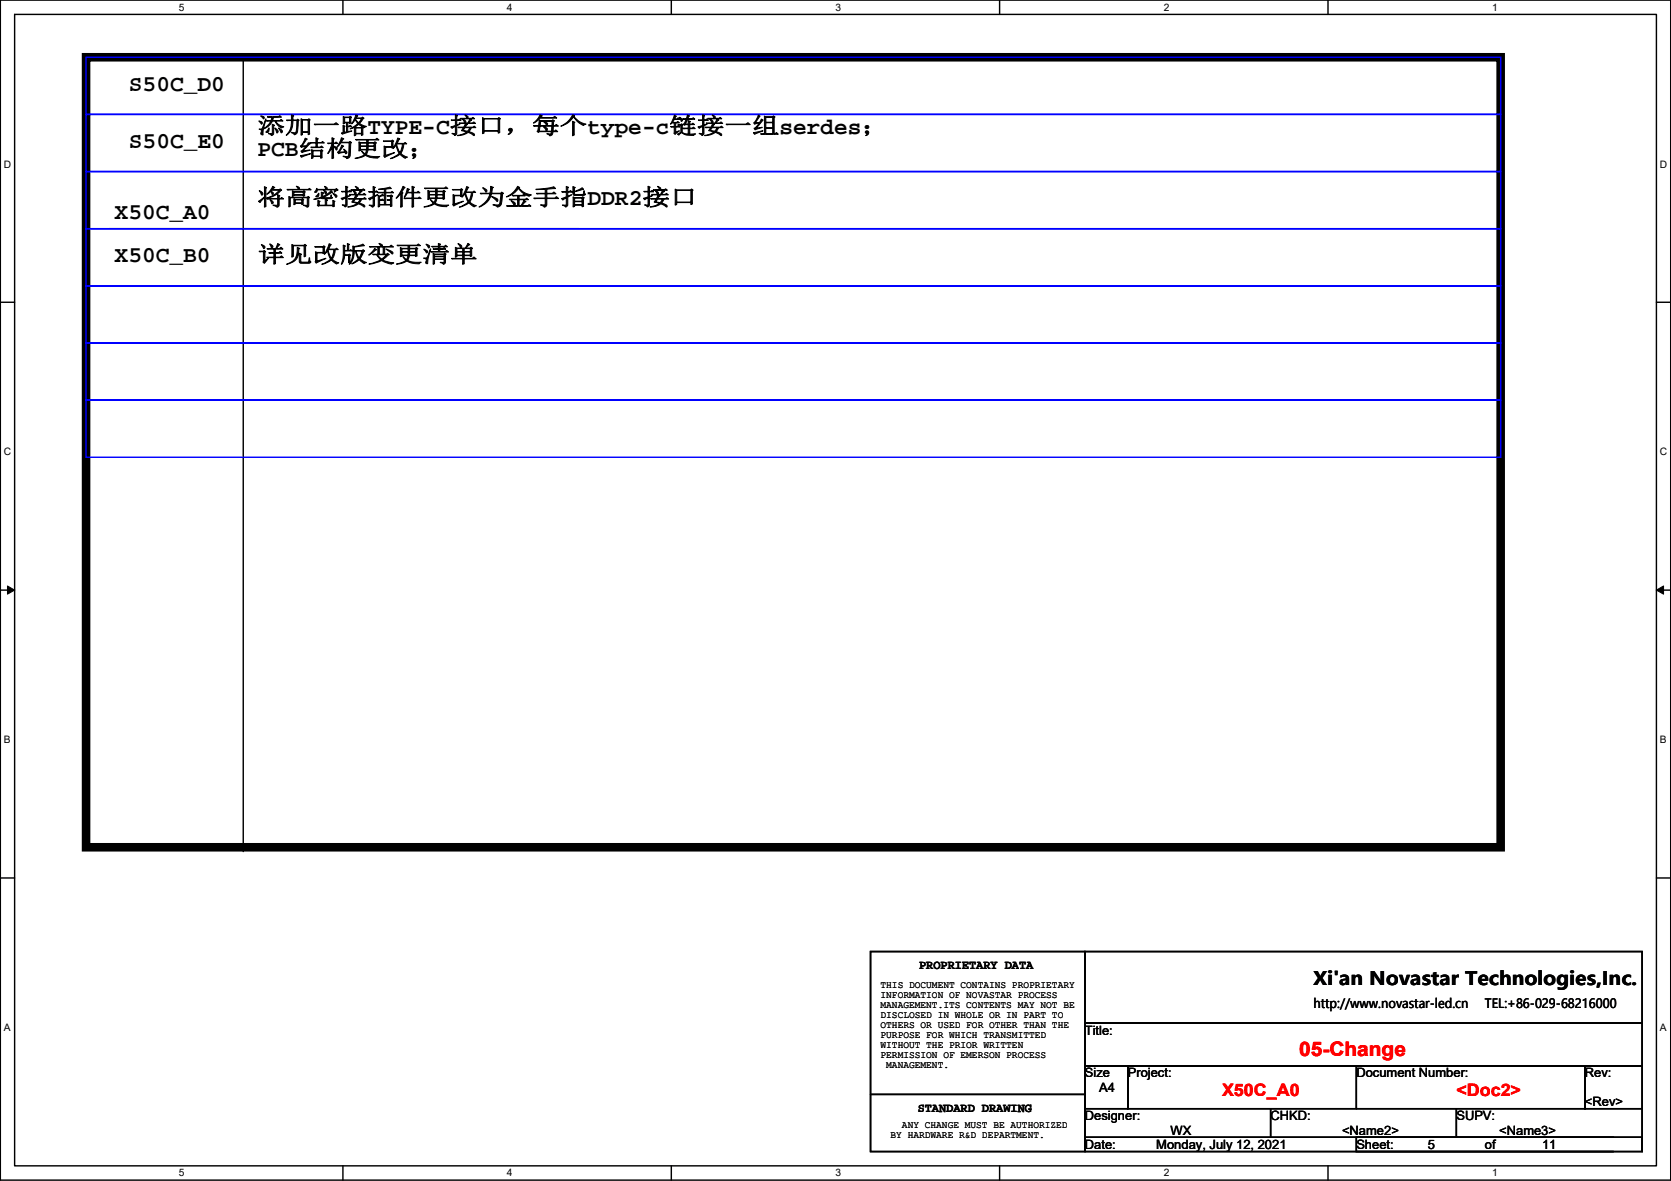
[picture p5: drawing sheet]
<svg xmlns="http://www.w3.org/2000/svg" width="297mm" height="210mm" viewBox="0 0 297 210" stroke-linecap="round" stroke-linejoin="round" font-family="sans-serif">
<defs><g id="words">
<g font-size="4.1">
<text x="22.9" y="16.1">S50C_D0</text>
<text x="45.8" y="23.7">添添添添TYPE-C接接，每每type-c链接添链serdes；</text>
<text x="22.9" y="26.3">S50C_E0</text>
<text x="45.8" y="27.8">PCB结结结结；</text>
<text x="20.4" y="39">X50C_A0</text>
<text x="45.8" y="36.4">将将将接将将结结将将将将DDR2接接</text>
<text x="20.4" y="46.6">X50C_B0</text>
<text x="45.8" y="46.6">详详结详详结详详</text>
</g>
<text font-size="3.6" fill="#f00" x="230.9" y="187.7">05-Change</text>
<text font-size="3.3" x="233.5" y="175.2">Xi'an Novastar Technologies,Inc.</text>
<g font-size="3" fill="#f00">
<text x="217.2" y="194.9">X50C_A0</text>
<text x="258.9" y="194.9">&lt;Doc2&gt;</text>
</g>
<g font-size="2.3">
<text x="163.4" y="172.4">PROPRIETARY DATA</text>
<text x="233.5" y="179.2">http://www.novastar-led.cn</text>
<text x="264" y="179.2">TEL:+86-029-68216000</text>
<text x="192.8" y="183.9">Title:</text>
<text x="192.8" y="191.6">Size</text>
<text x="200.5" y="191.6">Project:</text>
<text x="241.1" y="191.6">Document Number:</text>
<text x="281.7" y="191.6">Rev:</text>
<text x="163.1" y="197.8">STANDARD DRAWING</text>
<text x="195.4" y="194.1">A4</text>
<text x="281.7" y="196.6">&lt;Rev&gt;</text>
<text x="192.8" y="199.2">Designer:</text>
<text x="208.1" y="201.7">WX</text>
<text x="225.9" y="199.2">CHKD:</text>
<text x="238.6" y="201.7">&lt;Name2&gt;</text>
<text x="258.9" y="199.2">SUPV:</text>
<text x="266.5" y="201.7">&lt;Name3&gt;</text>
<text x="192.8" y="204.3">Date:</text>
<text x="205.5" y="204.3">Monday, July 12, 2021</text>
<text x="241.1" y="204.3">Sheet:</text>
<text x="253.8" y="204.3">5</text>
<text x="264" y="204.3">of</text>
<text x="274.1" y="204.3">11</text>
</g>
<g font-size="1.8">
<text x="31.8" y="1.9">5</text>
<text x="90.1" y="1.9">4</text>
<text x="148.5" y="1.9">3</text>
<text x="206.9" y="1.9">2</text>
<text x="265.2" y="1.9">1</text>
<text x=".7" y="29.8">D</text>
<text x="295.1" y="29.8">D</text>
<text x=".7" y="81">C</text>
<text x="295.1" y="81">C</text>
<text x=".7" y="132.1">B</text>
<text x="295.1" y="132.1">B</text>
<text x="156.5" y="175.7">THIS DOCUMENT CONTAINS PROPRIETARY</text>
<text x="156.5" y="177.4">INFORMATION OF NOVASTAR PROCESS</text>
<text x="156.5" y="179.2">MANAGEMENT.ITS CONTENTS MAY NOT BE</text>
<text x=".7" y="183.3">A</text>
<text x="156.5" y="181">DISCLOSED IN WHOLE OR IN PART TO</text>
<text x="156.5" y="182.8">OTHERS OR USED FOR OTHER THAN THE</text>
<text x="156.5" y="184.6">PURPOSE FOR WHICH TRANSMITTED</text>
<text x="295.1" y="183.3">A</text>
<text x="156.5" y="186.3">WITHOUT THE PRIOR WRITTEN</text>
<text x="156.5" y="188.1">PERMISSION OF EMERSON PROCESS</text>
<text x="157.5" y="189.9">MANAGEMENT.</text>
<text x="158.3" y="202.3">BY HARDWARE R&amp;D DEPARTMENT.</text>
<text x="160.3" y="200.6">ANY CHANGE MUST BE AUTHORIZED</text>
<text x="31.8" y="209.2">5</text>
<text x="90.1" y="209.2">4</text>
<text x="148.5" y="209.2">3</text>
<text x="206.9" y="209.2">2</text>
<text x="265.2" y="209.2">1</text>
</g>
</g></defs>
<path d="M.1 0h296.9v209.8h-296.9zM2.6 2.6h291.8v204.7h-291.8z" fill="none" stroke="#000" stroke-width=".25"/>
<g fill="#fff">
<path d="M31.8 .3h1v2h-1z"/>
<path d="M31.8 207.5h1v2.1h-1z"/>
</g>
<path d="M61 0v2.6M61 207.3v2.5" fill="none" stroke="#000" stroke-width=".25"/>
<g fill="#fff">
<path d="M90.1 .3h1v2h-1z"/>
<path d="M90.1 207.5h1v2.1h-1z"/>
</g>
<path d="M119.3 0v2.6M119.3 207.3v2.5" fill="none" stroke="#000" stroke-width=".25"/>
<g fill="#fff">
<path d="M148.5 .3h1v2h-1z"/>
<path d="M148.5 207.5h1v2.1h-1z"/>
</g>
<path d="M177.7 0v2.6M177.7 207.3v2.5" fill="none" stroke="#000" stroke-width=".25"/>
<g fill="#fff">
<path d="M206.9 .3h1v2h-1z"/>
<path d="M206.9 207.5h1v2.1h-1z"/>
</g>
<path d="M236.1 0v2.6M236.1 207.3v2.5" fill="none" stroke="#000" stroke-width=".25"/>
<g fill="#fff">
<path d="M265.2 .3h1v2h-1z"/>
<path d="M265.2 207.5h1v2.1h-1z"/>
<path d="M.7 28.2h1.3v2h-1.3z"/>
<path d="M295.1 28.2h1.3v2h-1.3z"/>
<path d="M.7 79.3h1.3v2.1h-1.3z"/>
<path d="M295.1 79.3h1.3v2.1h-1.3z"/>
</g>
<path d="M.1 53.7h2.5M294.4 53.7h2.6" fill="none" stroke="#000" stroke-width=".25"/>
<g fill="#fff">
<path d="M.7 130.5h1.2v2h-1.2z"/>
<path d="M295.1 130.5h1.2v2h-1.2z"/>
</g>
<path d="M.1 104.9h2.5M294.4 104.9h2.6" fill="none" stroke="#000" stroke-width=".25"/>
<path d="M1.3 104.2l1.3 .7-1.3 .7zM294.4 104.9l1.3-.7v1.4z" fill="#000" stroke="#000" stroke-width=".18"/>
<g fill="#fff">
<path d="M.7 181.7h1.2v2h-1.2z"/>
<path d="M295.1 181.7h1.2v2h-1.2z"/>
</g>
<g fill="none" stroke="#000" stroke-width=".25">
<path d="M43.2 10.2v141.2M19.4 40.7h83.5M.1 156.1h2.5M294.4 156.1h2.6M154.7 169.2h38.1v35.5h-38.1zM192.8 169.2h99.1v12.7h-99.1zM154.7 194.6h38.1M192.8 189.5h7.7v7.6h-7.7zM192.8 181.9h99.1v7.6h-99.1zM192.8 197.1v7.6h94M200.5 189.5h81.2v7.6h-81.2zM225.9 197.1v5.1"/>
<path d="M241.1 189.5v7.6M258.9 197.1v5.1M281.7 189.5h10.2v7.6h-10.2zM291.9 197.1v7.6M192.8 202.2h94M241.1 202.2h50.8v2.5h-50.8z"/>
</g>
<path d="M15.3 10.2h251.5v140.4h-251.5z" fill="none" stroke="#000" stroke-width="1.5"/>
<path d="M15.3 10.2h251.5v10.1h-251.5zM15.3 20.3h251.5v10.2h-251.5zM15.3 30.5h251.5v10.2h-251.5zM15.3 40.7h251.5v10.1h-251.5zM15.3 50.8h251.5v10.2h-251.5zM15.3 61h251.5v10.1h-251.5zM15.3 71.1h251.5v10.2h-251.5z" fill="none" stroke="#00f" stroke-width=".25"/>
<use href="#words"/>
</svg>
